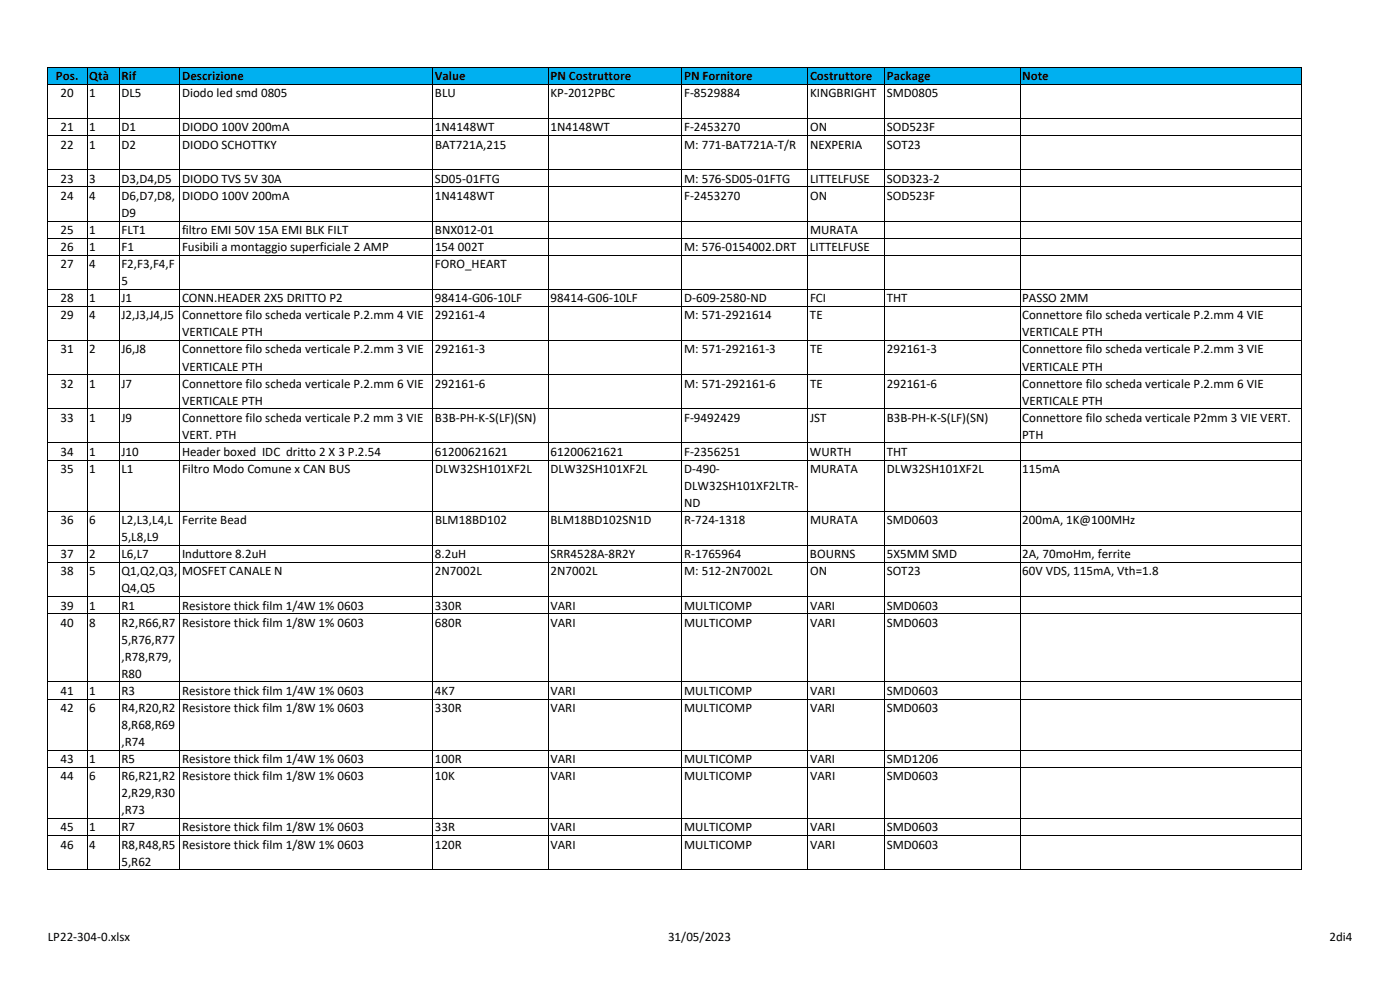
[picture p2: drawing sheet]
<svg xmlns="http://www.w3.org/2000/svg" width="420mm" height="297mm" viewBox="0 0 420 297" stroke-linecap="round" stroke-linejoin="round" font-family="sans-serif">
<defs><g id="words">
<g font-size="3.9">
<text x="16.8" y="24.1">Pos.</text>
<text x="18.2" y="29.2">20</text>
<text x="26.8" y="29.2">1</text>
<text x="26.8" y="24.1">Qtà</text>
<text x="36.4" y="29.2">DL5</text>
<text x="36.5" y="24.1">Rif</text>
<text x="54.6" y="29.2">Diodo led smd 0805</text>
<text x="54.7" y="24.1">Descrizione</text>
<text x="130.5" y="24.1">Value</text>
<text x="130.5" y="29.2">BLU</text>
<text x="165.2" y="24.1">PN Costruttore</text>
<text x="165.2" y="29.2">KP‐2012PBC</text>
<text x="205.3" y="29.2">F‐8529884</text>
<text x="205.3" y="24.1">PN Fornitore</text>
<text x="243.1" y="29.2">KINGBRIGHT</text>
<text x="243.1" y="24.1">Costruttore</text>
<text x="266.1" y="24.1">Package</text>
<text x="266.2" y="29.2">SMD0805</text>
<text x="306.8" y="24.1">Note</text>
<text x="18.2" y="39.5">21</text>
<text x="26.8" y="39.5">1</text>
<text x="36.4" y="39.5">D1</text>
<text x="54.6" y="39.5">DIODO 100V 200mA</text>
<text x="130.5" y="39.5">1N4148WT</text>
<text x="165.2" y="39.5">1N4148WT</text>
<text x="205.3" y="39.5">F‐2453270</text>
<text x="243.1" y="39.5">ON</text>
<text x="266.1" y="39.5">SOD523F</text>
<text x="18.2" y="44.6">22</text>
<text x="26.8" y="44.6">1</text>
<text x="36.4" y="44.6">D2</text>
<text x="54.6" y="44.6">DIODO SCHOTTKY</text>
<text x="130.6" y="44.6">BAT721A,215</text>
<text x="205.3" y="44.6">M: 771‐BAT721A‐T/R</text>
<text x="243.1" y="44.6">NEXPERIA</text>
<text x="266.1" y="44.6">SOT23</text>
<text x="18.2" y="54.8">23</text>
<text x="18.2" y="59.9">24</text>
<text x="26.8" y="59.9">4</text>
<text x="26.8" y="54.8">3</text>
<text x="36.4" y="59.9">D6,D7,D8,</text>
<text x="36.4" y="54.8">D3,D4,D5</text>
<text x="54.6" y="59.9">DIODO 100V 200mA</text>
<text x="54.7" y="54.8">DIODO TVS 5V 30A</text>
<text x="130.5" y="59.9">1N4148WT</text>
<text x="130.5" y="54.8">SD05‐01FTG</text>
<text x="205.3" y="54.8">M: 576‐SD05‐01FTG</text>
<text x="205.3" y="59.9">F‐2453270</text>
<text x="243.1" y="54.8">LITTELFUSE</text>
<text x="243.1" y="59.9">ON</text>
<text x="266.1" y="54.8">SOD323‐2</text>
<text x="266.1" y="59.9">SOD523F</text>
<text x="36.4" y="65.1">D9</text>
<text x="18.2" y="70.2">25</text>
<text x="26.8" y="70.2">1</text>
<text x="36.4" y="70.2">FLT1</text>
<text x="54.6" y="70.2">filtro EMI 50V 15A EMI BLK FILT</text>
<text x="130.5" y="70.2">BNX012‐01</text>
<text x="243.1" y="70.2">MURATA</text>
<text x="18.2" y="75.3">26</text>
<text x="26.8" y="75.3">1</text>
<text x="36.4" y="75.3">F1</text>
<text x="54.6" y="75.3">Fusibili a montaggio superficiale 2 AMP</text>
<text x="130.5" y="75.3">154</text>
<text x="137.4" y="75.3">002T</text>
<text x="205.3" y="75.3">M: 576‐0154002.DRT</text>
<text x="243.1" y="75.3">LITTELFUSE</text>
<text x="18.2" y="80.4">27</text>
<text x="26.8" y="80.4">4</text>
<text x="36.4" y="80.4">F2,F3,F4,F</text>
<text x="130.5" y="80.4">FORO_HEART</text>
<text x="36.4" y="85.6">5</text>
<text x="18.2" y="95.8">29</text>
<text x="18.2" y="90.7">28</text>
<text x="26.8" y="95.8">4</text>
<text x="26.8" y="90.7">1</text>
<text x="36.4" y="95.8">J2,J3,J4,J5 Connettore filo scheda verticale P.2.mm 4 VIE</text>
<text x="36.4" y="90.7">J1</text>
<text x="54.6" y="90.7">CONN.HEADER 2X5 DRITTO P2</text>
<text x="130.5" y="90.7">98414‐G06‐10LF</text>
<text x="130.5" y="95.8">292161‐4</text>
<text x="165.2" y="90.7">98414‐G06‐10LF</text>
<text x="205.3" y="90.7">D‐609‐2580‐ND</text>
<text x="205.3" y="95.8">M: 571‐2921614</text>
<text x="243.1" y="95.8">TE</text>
<text x="243.1" y="90.7">FCI</text>
<text x="266.1" y="90.7">THT</text>
<text x="306.8" y="95.8">Connettore filo scheda verticale P.2.mm 4 VIE</text>
<text x="306.8" y="90.7">PASSO 2MM</text>
<text x="54.6" y="100.9">VERTICALE PTH</text>
<text x="306.8" y="100.9">VERTICALE PTH</text>
<text x="18.2" y="106">31</text>
<text x="26.8" y="106">2</text>
<text x="36.4" y="106">J6,J8</text>
<text x="54.7" y="106">Connettore filo scheda verticale P.2.mm 3 VIE</text>
<text x="130.5" y="106">292161‐3</text>
<text x="205.3" y="106">M: 571‐292161‐3</text>
<text x="243.1" y="106">TE</text>
<text x="266.1" y="106">292161‐3</text>
<text x="306.8" y="106">Connettore filo scheda verticale P.2.mm 3 VIE</text>
<text x="54.6" y="111.2">VERTICALE PTH</text>
<text x="306.8" y="111.2">VERTICALE PTH</text>
<text x="18.2" y="116.3">32</text>
<text x="26.8" y="116.3">1</text>
<text x="36.4" y="116.3">J7</text>
<text x="54.6" y="116.3">Connettore filo scheda verticale P.2.mm 6 VIE</text>
<text x="130.5" y="116.3">292161‐6</text>
<text x="205.3" y="116.3">M: 571‐292161‐6</text>
<text x="243.1" y="116.3">TE</text>
<text x="266.1" y="116.3">292161‐6</text>
<text x="306.8" y="116.3">Connettore filo scheda verticale P.2.mm 6 VIE</text>
<text x="54.6" y="121.4">VERTICALE PTH</text>
<text x="306.8" y="121.4">VERTICALE PTH</text>
<text x="18.2" y="126.5">33</text>
<text x="26.8" y="126.5">1</text>
<text x="36.4" y="126.5">J9</text>
<text x="54.6" y="131.7">VERT. PTH</text>
<text x="54.6" y="126.5">Connettore filo scheda verticale P.2 mm 3 VIE</text>
<text x="130.5" y="126.5">B3B‐PH‐K‐S(LF)(SN)</text>
<text x="205.3" y="126.5">F‐9492429</text>
<text x="243.1" y="126.5">JST</text>
<text x="266.1" y="126.5">B3B‐PH‐K‐S(LF)(SN)</text>
<text x="306.8" y="131.7">PTH</text>
<text x="306.8" y="126.5">Connettore filo scheda verticale P2mm 3 VIE VERT.</text>
<text x="18.2" y="136.8">34</text>
<text x="26.8" y="136.8">1</text>
<text x="36.4" y="136.8">J10</text>
<text x="54.6" y="136.8">Header boxed IDC dritto 2 X 3 P.2.54</text>
<text x="130.5" y="136.8">61200621621</text>
<text x="165.2" y="136.8">61200621621</text>
<text x="205.3" y="136.8">F‐2356251</text>
<text x="243.1" y="136.8">WURTH</text>
<text x="266.2" y="136.8">THT</text>
<text x="18.2" y="141.9">35</text>
<text x="26.8" y="141.9">1</text>
<text x="36.4" y="141.9">L1</text>
<text x="54.6" y="141.9">Filtro Modo Comune x CAN BUS</text>
<text x="130.6" y="141.9">DLW32SH101XF2L</text>
<text x="165.2" y="141.9">DLW32SH101XF2L</text>
<text x="205.3" y="141.9">D‐490‐</text>
<text x="243.1" y="141.9">MURATA</text>
<text x="266.2" y="141.9">DLW32SH101XF2L</text>
<text x="306.8" y="141.9">115mA</text>
<text x="205.3" y="147">DLW32SH101XF2LTR‐</text>
<text x="205.3" y="152.1">ND</text>
<text x="18.2" y="157.3">36</text>
<text x="26.8" y="157.3">6</text>
<text x="36.4" y="157.3">L2,L3,L4,L</text>
<text x="54.6" y="157.3">Ferrite Bead</text>
<text x="130.6" y="157.3">BLM18BD102</text>
<text x="165.2" y="157.3">BLM18BD102SN1D</text>
<text x="205.3" y="157.3">R‐724‐1318</text>
<text x="243.1" y="157.3">MURATA</text>
<text x="266.2" y="157.3">SMD0603</text>
<text x="306.8" y="157.3">200mA, 1K@100MHz</text>
<text x="18.2" y="167.5">37</text>
<text x="26.8" y="167.5">2</text>
<text x="36.4" y="167.5">L6,L7</text>
<text x="36.4" y="162.4">5,L8,L9</text>
<text x="54.6" y="167.5">Induttore 8.2uH</text>
<text x="130.5" y="167.5">8.2uH</text>
<text x="165.2" y="167.5">SRR4528A‐8R2Y</text>
<text x="205.3" y="167.5">R‐1765964</text>
<text x="243.1" y="167.5">BOURNS</text>
<text x="266.2" y="167.5">5X5MM SMD</text>
<text x="306.8" y="167.5">2A, 70moHm, ferrite</text>
<text x="18.2" y="172.6">38</text>
<text x="26.8" y="172.6">5</text>
<text x="36.4" y="172.6">Q1,Q2,Q3,</text>
<text x="54.6" y="172.6">MOSFET CANALE N</text>
<text x="130.5" y="172.6">2N7002L</text>
<text x="165.2" y="172.6">2N7002L</text>
<text x="205.3" y="172.6">M: 512‐2N7002L</text>
<text x="243.1" y="172.6">ON</text>
<text x="266.1" y="172.6">SOT23</text>
<text x="306.8" y="172.6">60V VDS, 115mA, Vth=1.8</text>
<text x="36.4" y="177.8">Q4,Q5</text>
<text x="18.2" y="182.9">39</text>
<text x="26.8" y="182.9">1</text>
<text x="36.4" y="182.9">R1</text>
<text x="54.6" y="182.9">Resistore thick film 1/4W 1% 0603</text>
<text x="130.5" y="182.9">330R</text>
<text x="165.2" y="182.9">VARI</text>
<text x="205.3" y="182.9">MULTICOMP</text>
<text x="243.1" y="182.9">VARI</text>
<text x="266.2" y="182.9">SMD0603</text>
<text x="18.2" y="188">40</text>
<text x="26.8" y="188">8</text>
<text x="36.4" y="188">R2,R66,R7</text>
<text x="54.6" y="188">Resistore thick film 1/8W 1% 0603</text>
<text x="130.5" y="188">680R</text>
<text x="165.2" y="188">VARI</text>
<text x="205.3" y="188">MULTICOMP</text>
<text x="243.1" y="188">VARI</text>
<text x="266.2" y="188">SMD0603</text>
<text x="36.4" y="193.1">5,R76,R77</text>
<text x="36.4" y="198.2">,R78,R79,</text>
<text x="36.4" y="203.4">R80</text>
<text x="18.2" y="208.5">41</text>
<text x="26.8" y="208.5">1</text>
<text x="36.4" y="208.5">R3</text>
<text x="54.6" y="208.5">Resistore thick film 1/4W 1% 0603</text>
<text x="130.5" y="208.5">4K7</text>
<text x="165.2" y="208.5">VARI</text>
<text x="205.3" y="208.5">MULTICOMP</text>
<text x="243.1" y="208.5">VARI</text>
<text x="266.2" y="208.5">SMD0603</text>
<text x="18.2" y="213.6">42</text>
<text x="26.8" y="213.6">6</text>
<text x="36.4" y="213.6">R4,R20,R2</text>
<text x="54.6" y="213.6">Resistore thick film 1/8W 1% 0603</text>
<text x="130.5" y="213.6">330R</text>
<text x="165.2" y="213.6">VARI</text>
<text x="205.3" y="213.6">MULTICOMP</text>
<text x="243.1" y="213.6">VARI</text>
<text x="266.2" y="213.6">SMD0603</text>
<text x="36.4" y="218.7">8,R68,R69</text>
<text x="36.4" y="223.9">,R74</text>
<text x="18.2" y="229">43</text>
<text x="26.8" y="229">1</text>
<text x="36.4" y="229">R5</text>
<text x="54.6" y="229">Resistore thick film 1/4W 1% 0603</text>
<text x="130.5" y="229">100R</text>
<text x="165.2" y="229">VARI</text>
<text x="205.3" y="229">MULTICOMP</text>
<text x="243.1" y="229">VARI</text>
<text x="266.2" y="229">SMD1206</text>
<text x="18.2" y="234.1">44</text>
<text x="26.8" y="234.1">6</text>
<text x="36.4" y="234.1">R6,R21,R2</text>
<text x="36.4" y="239.2">2,R29,R30</text>
<text x="54.6" y="234.1">Resistore thick film 1/8W 1% 0603</text>
<text x="130.5" y="234.1">10K</text>
<text x="165.2" y="234.1">VARI</text>
<text x="205.3" y="234.1">MULTICOMP</text>
<text x="243.1" y="234.1">VARI</text>
<text x="266.2" y="234.1">SMD0603</text>
<text x="36.4" y="244.3">,R73</text>
<text x="18.2" y="249.5">45</text>
<text x="26.8" y="249.5">1</text>
<text x="36.4" y="249.5">R7</text>
<text x="54.6" y="249.5">Resistore thick film 1/8W 1% 0603</text>
<text x="130.5" y="249.5">33R</text>
<text x="165.2" y="249.5">VARI</text>
<text x="205.3" y="249.5">MULTICOMP</text>
<text x="243.1" y="249.5">VARI</text>
<text x="266.2" y="249.5">SMD0603</text>
<text x="18.2" y="254.6">46</text>
<text x="26.8" y="254.6">4</text>
<text x="36.4" y="254.6">R8,R48,R5</text>
<text x="54.6" y="254.6">Resistore thick film 1/8W 1% 0603</text>
<text x="130.5" y="254.6">120R</text>
<text x="165.2" y="254.6">VARI</text>
<text x="205.3" y="254.6">MULTICOMP</text>
<text x="243.1" y="254.6">VARI</text>
<text x="266.2" y="254.6">SMD0603</text>
<text x="36.4" y="259.7">5,R62</text>
<text x="14.3" y="282.4">LP22‐304‐0.xlsx</text>
<text x="200.5" y="282.4">31/05/2023</text>
<text x="399" y="282.4">2di4</text>
</g>
</g></defs>
<path d="M14.3 20.4h376.3v5h-376.3z" fill="#00b0f0"/>
<g fill="none" stroke="#000" stroke-width=".3">
<path d="M14.2 25.3h376.4M14.2 35.6h376.4M26.1 20.2v240.8M35.8 20.2v240.8M54 20.2v240.8M129.9 20.2v240.8M164.6 20.2v240.8M204.6 20.2v240.8M242.5 20.2v240.8M265.5 20.2v240.8M306.1 20.2v240.8M390.6 20.2h-376.4v240.8h376.4l-.1-240.8"/>
<path d="M14.2 40.7h376.4M14.2 50.9h376.4M14.2 56.1h376.4M14.2 66.3h376.4M14.2 71.4h376.4M14.2 76.6h376.4M14.2 86.8h376.4M14.2 91.9h376.4M14.2 102.2h376.4M14.2 112.4h376.4M14.2 122.7h376.4M14.2 132.9h376.4"/>
<path d="M14.2 138h376.4M14.2 153.4h376.4M14.2 163.6h376.4M14.2 168.8h376.4M14.2 179h376.4M14.2 184.1h376.4M14.2 204.6h376.4M14.2 209.7h376.4M14.2 225.1h376.4M14.2 230.2h376.4M14.2 245.6h376.4M14.2 250.7h376.4"/>
</g>
<use href="#words"/>
</svg>
